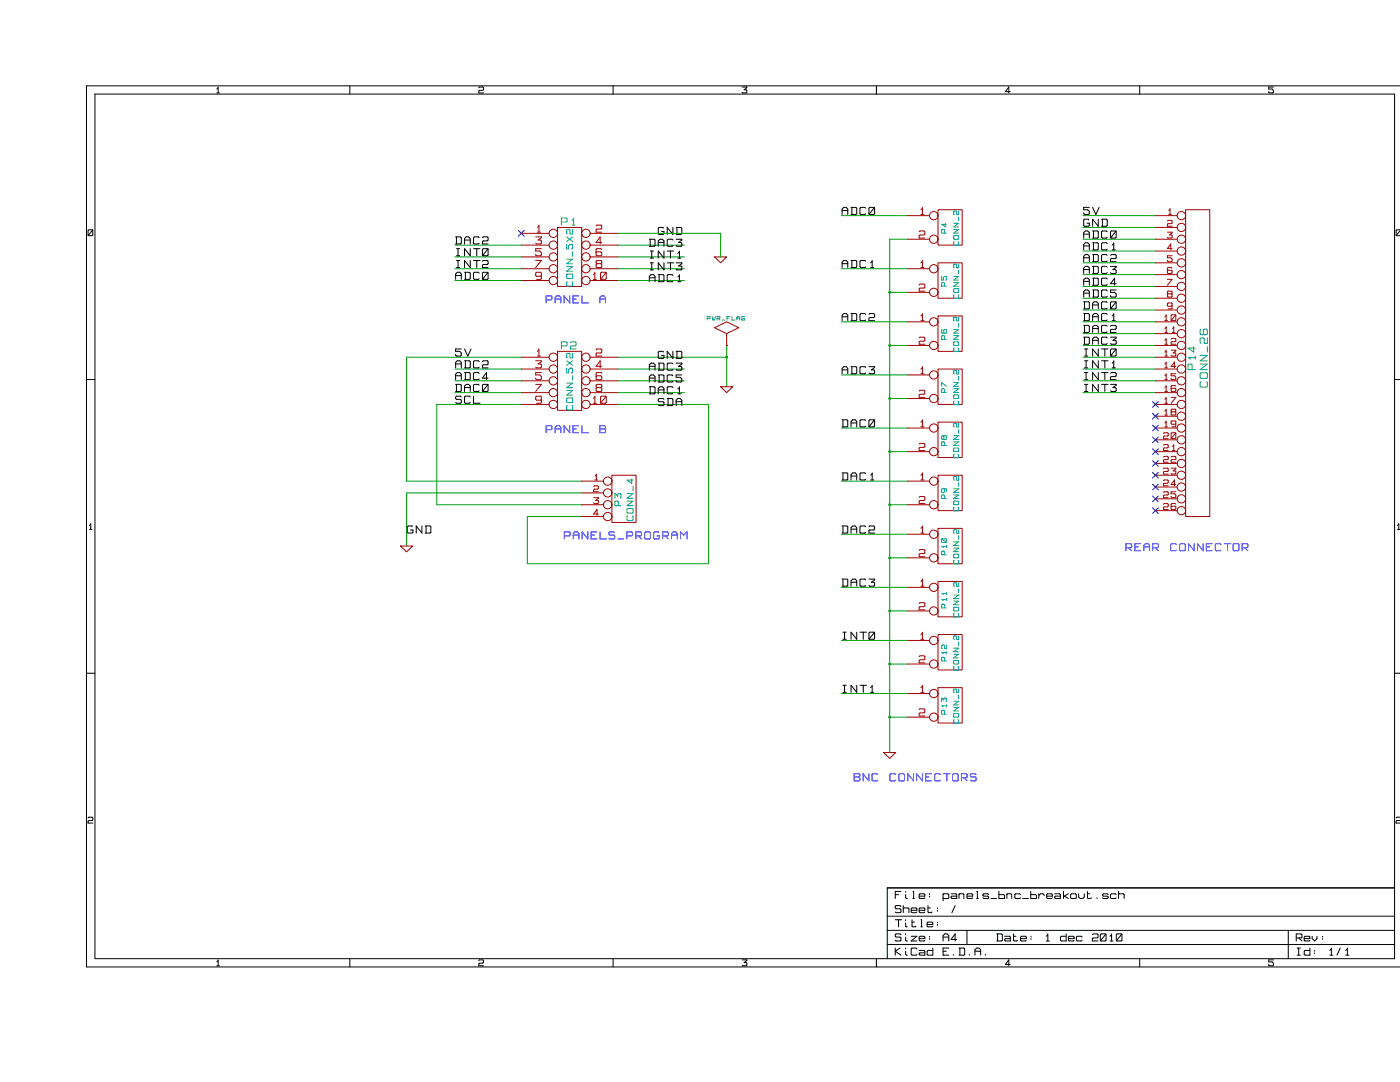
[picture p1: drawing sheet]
<svg xmlns="http://www.w3.org/2000/svg" width="279mm" height="216mm" viewBox="0 0 279 216" stroke-linecap="round" stroke-linejoin="round" font-family="sans-serif">
<g fill="none" stroke="#000" stroke-width=".2">
<path d="M18.9 18.8h259.4v172.5h-259.4zM43.3 18.5h.5M43.5 17.4v1.1M43.5 17.5l-.2 .3M69.8 17.1v1.7M95.6 17.5l.1-.1h.6l.2 .1v.4l-.2 .1h-.6l-.1 .2v.3h.9M122.4 17.1v1.7M148.1 17.4h.9l-.5 .5 .5 .1v.4l-.1 .1-.8-.1M174.9 17.1v1.7M201.6 18.3h-.9l.6-.9v1.1M227.5 17.1v1.7M254.1 17.4h-.9v.4h.7l.2 .2v.4l-.8 .1-.1-.2"/>
<path d="M279.4 17.1h-262.1v175.8h262.1M17.6 46l.1-.1h.7l.1 .1v.9l-.1 .1-.8-.1zM18.5 45.9l-.9 1.1M132.3 45.5v-.1h-.8l-.1 .1v1.2l.1 .1h.8l.2-.1v-.5h-.5M134.3 45.4v1.4l-1.1-1.4v1.4M134.9 45.4h1l.2 .1v1.2l-.2 .1h-1M135.1 45.4v1.4M279.4 45.9h-.6l-.2 .1v.9l.2 .1h.6M279.4 46l-.8 1M17.3 75.7h1.6M278.3 75.7h1.1M17.8 105.6h.6"/>
<path d="M18.1 104.5v1.1M18.1 104.6l-.3 .3M278.9 105.6h.5M279.2 104.5v1.1M279.2 104.6l-.3 .3M17.3 134.3h1.6M278.3 134.3h1.1M17.6 163.2l.1-.1h.7l.1 .1v.4l-.1 .1h-.7l-.1 .2v.3h.9M178.7 178.5h.6M179.8 177.9h-1.1v1.4M180.7 177.9v.1M180.7 178.5v.6l.4 .2"/>
<path d="M182.2 177.9h.1v1.4M182.2 179.3h.3M183.4 178.8h1.2v-.3l-.2-.2h-.8l-.2 .2v.6l.2 .2h.8l.2-.2M185.5 178.3v.2M185.5 178.8v.2M188.2 178.3v1.5M188.2 178.5l.2-.2h.8l.1 .2v.6l-.1 .2h-.8l-.2-.2M189.8 178.3h1l.1 .2v.8h-.9l-.2-.2 .2-.3h.9M191.4 178.5l.2-.2h.6l.2 .2v.8M191.4 178.3v1M193 178.8h1.1v-.3l-.2-.2h-.7l-.2 .2v.6l.2 .2h.7l.2-.2M194.9 177.9h.2v1.4"/>
<path d="M194.9 179.3h.3M197.3 178.5l-.2-.2h-.8l-.1 .2 .1 .3h.8l.2 .3-.2 .2h-.8l-.1-.2M197.8 179.3h1.1M199.3 177.9v1.4h1.2v-.6l-.2-.2h-1M200.9 178.5l.2-.2h.7l.1 .2v.8M200.9 178.3v1M203.7 178.5l-.2-.2h-.8l-.2 .2v.6l.2 .2h.8l.2-.2M204.1 179.3h1.2M205.7 177.9v1.4h1.1v-.6l-.1-.2h-1M207.3 178.7l.3-.4h.5l.3 .4M207.3 178.3v1M208.9 178.8h1.1v-.3l-.1-.2h-.8l-.2 .2v.6l.2 .2h.8l.1-.2"/>
<path d="M210.5 178.3h.9l.2 .2v.8h-.9l-.2-.2 .2-.3h.9M212.2 178.8h.2M212.2 177.9v1.4M212.4 178.8l.8 .5M213.2 178.3l-.8 .5M213.7 178.5l.1-.2h.8l.2 .2v.6l-.2 .2h-.8l-.1-.2zM215.3 178.3v.7l.3 .3h.5l.3-.3v-.7M217 177.9v1.2l.2 .2h.5l.1-.2M217 178.3h.5M218.9 179.1v.2M221.2 178.5l-.2-.2h-.8l-.2 .2 .2 .3h.8l.2 .3-.2 .2h-.8l-.2-.2M222.8 178.5l-.2-.2h-.8l-.2 .2v.6l.2 .2h.8l.2-.2"/>
<path d="M223.2 178.5l.2-.2h.8l.1 .2v.8M223.2 177.9v1.4M278.3 177.2h-101.2v14.1M279.4 163.7h-.6l-.2 .2v.3h.8M279.4 163.1h-.6l-.2 .1M43.3 192.7h.5M43.5 191.5v1.2M43.5 191.7l-.2 .2M69.8 191.3v1.6M95.6 191.7l.1-.2h.6l.2 .2v.4l-.2 .1h-.6l-.1 .1v.4h.9M122.4 191.3v1.6M148.1 191.5h.9l-.5 .6 .5 .1v.4l-.1 .1-.8-.1"/>
<path d="M174.9 191.3v1.6M177.1 182.8h101.2M177.1 188.5h101.2M177.1 185.6h101.2M178.7 189.2v1.4M178.7 183.5h1.3M179.3 183.5v1.4M179.6 189.2l-.9 .6 1.1 .8M179.8 186.5l-.2-.1h-.8l-.1 .1v.3l.1 .2h.8l.2 .2v.4l-.2 .2h-.8l-.1-.2M179.8 180.9l-.2-.2h-.8l-.1 .2v.3l.1 .1h.8l.2 .2v.5l-.2 .1h-.8l-.1-.1M180.3 180.7v1.4M180.3 181.3l.1-.1h.8l.2 .1v.8"/>
<path d="M180.7 187v.6l.4 .2M180.7 183.5v.2M180.7 184.2v.6l.4 .1M180.7 186.4v.1M180.7 189.2v.1M180.7 189.8v.6l.4 .2M181.8 186.8h1.2l-1.2 1h1.2M181.8 181.6h1.2v-.3l-.2-.1h-.8l-.2 .1v.7l.2 .1h.8l.2-.1M182 183.5v1.3l.2 .1h.5l.1-.1M182 184h.5M183 189.3l-.2-.1h-.8l-.2 .1v1.1l.2 .2h.8l.2-.2M183.4 187.3h1.2v-.3l-.2-.2h-.8l-.2 .2v.6l.2 .2h.8l.2-.2"/>
<path d="M183.4 189.6h1l.2 .2v.8h-1l-.2-.2 .2-.3h1M183.4 181.6h1.2v-.3l-.2-.1h-.8l-.2 .1v.7l.2 .1h.8l.2-.1M183.8 183.5h.1v1.4M183.8 184.9h.3M185 184.5h1.2v-.3l-.2-.2h-.8l-.2 .2v.6l.2 .1h.8l.2-.1M185.2 180.7v1.3l.2 .1h.5l.1-.1M185.2 181.2h.5M185.5 186.8v.2M185.5 187.3v.2M186.2 189.2v1.4h-1l-.2-.2v-.6l.2-.2h1M187.1 181.2v.1M187.1 181.6v.2"/>
<path d="M187.1 184v.2M187.1 184.5v.1M188.2 187.8v-1.1l.3-.3h.5l.3 .3v1.1M188.2 189.8h.7M188.2 187h1.1M189.3 189.2h-1.1v1.4h1.1M190.3 190.4v.2M190.6 180.7l-.6 1.4M190.9 187.5h-1.1l.8-1.1v1.4M191.4 189.2h1l.1 .1v1.1l-.1 .2h-1M191.6 189.2v1.4M193 185.6v2.9"/>
<path d="M193.5 190.4v.2M194.6 190.6v-1.1l.3-.3h.5l.3 .3v1.1M194.6 189.8h1.1M196.6 190.4v.2M198.9 186.4h1l.1 .1v1.1l-.1 .2h-1M199.1 186.4v1.4M200.5 186.8h1l.1 .2v.8h-.9l-.2-.2 .2-.3h.9M201.6 192.4h-.9l.6-.9v1.2M202.3 186.4v1.2l.1 .2h.5l.2-.2M202.3 186.8h.4M203.7 187.3h1.1v-.3l-.1-.2h-.8l-.2 .2v.6l.2 .2h.8l.1-.2M205.8 186.8v.2"/>
<path d="M205.8 187.3v.2M208.8 187.8h.6M209.1 186.4v1.4M209.1 186.5l-.3 .3M212.8 186.4v1.4h-1l-.2-.2v-.6l.2-.2h1M213.2 187.3h1.2v-.3l-.2-.2h-.8l-.2 .2v.6l.2 .2h.8l.2-.2M216 187l-.2-.2h-.8l-.2 .2v.6l.2 .2h.8l.2-.2M218 186.5l.2-.1h.8l.1 .1v.5l-.1 .2h-.8l-.2 .1v.5h1.1M219.6 186.5l.2-.1h.8l.1 .1v1.1l-.1 .2h-.8l-.2-.2zM220.7 186.4l-1.1 1.4M221.5 187.8h.7M221.8 186.4v1.4"/>
<path d="M221.8 186.5l-.3 .3M222.8 186.5l.1-.1h.8l.2 .1v1.1l-.2 .2h-.8l-.1-.2zM223.9 186.4l-1.1 1.4M227.5 191.3v1.6M254.1 191.5h-.9v.4h.7l.2 .3v.4l-.8 .1-.1-.3M257.1 185.6v5.7M258.7 187.2h1l.1-.2v-.5l-.1-.1h-1v1.4M258.9 190.6h.6M258.9 189.2h.6M259.2 187.2l.6 .6M259.2 189.2v1.4M260.3 187.3h1.1v-.3l-.2-.2h-.7l-.2 .2v.6l.2 .2h.7l.2-.2"/>
<path d="M261.4 189.2v1.4h-.9l-.2-.2v-.6l.2-.2h.9M261.9 186.8v.5l.5 .5 .4-.5v-.5M262.4 189.6v.2M262.4 190.1v.2M263.9 186.8v.2M263.9 187.3v.2M265.4 190.6h.6M265.7 189.2v1.4M265.7 189.3l-.3 .3M267.5 189.2l-.7 1.4M268.6 190.6h.6M268.9 189.2v1.4"/>
<path d="M268.9 189.3l-.3 .3"/>
</g>
<path d="M142.6 51.3h2.4l-1.2 1.1z" fill="none" stroke="#a00000" stroke-width=".2"/>
<path d="M123.3 46.6h20.5v4.7" fill="none" stroke="#00a000" stroke-width=".2"/>
<circle cx="145" cy="71.3" r=".19" fill="#00a000"/>
<g fill="none" stroke="#00a000" stroke-width=".2">
<path d="M90.8 53.6h13.2M90.8 48.9h13.2M123.3 53.6h13.3M123.3 48.9h13.3M167.9 53.6h13.3M216.1 57.2h14.5M216.1 52.4h14.5M216.1 47.7h14.5M90.8 76h13.2M104 71.3h-22.9v24.7h35M123.3 76h13.3M145 68.9v8.3"/>
<path d="M167.9 74.8h13.3M216.1 71.3h14.5M216.1 76h14.5M216.1 66.6h14.5M216.1 61.9h14.5M104 80.7h-16.8v20h28.9M167.9 96h13.3M105.2 103.1h10.9M167.9 117.2h13.3M167.9 138.4h13.3"/>
<circle cx="145" cy="71.3" r=".19"/>
</g>
<circle cx="177.6" cy="143.1" r=".19" fill="#00a000"/>
<g fill="none" stroke="#00a000" stroke-width=".2">
<path d="M177.6 47.7v102.5"/>
<circle cx="177.6" cy="143.1" r=".19"/>
</g>
<circle cx="177.6" cy="121.9" r=".19" fill="#00a000"/>
<g fill="none" stroke="#00a000" stroke-width=".2">
<path d="M177.6 132.5h3.6"/>
<circle cx="177.6" cy="121.9" r=".19"/>
</g>
<circle cx="177.6" cy="100.7" r=".19" fill="#00a000"/>
<g fill="none" stroke="#00a000" stroke-width=".2">
<path d="M177.6 111.3h3.6"/>
<circle cx="177.6" cy="100.7" r=".19"/>
</g>
<circle cx="177.6" cy="79.5" r=".19" fill="#00a000"/>
<g fill="none" stroke="#00a000" stroke-width=".2">
<path d="M177.6 90.1h3.6"/>
<circle cx="177.6" cy="79.5" r=".19"/>
</g>
<circle cx="177.6" cy="58.3" r=".19" fill="#00a000"/>
<g fill="none" stroke="#00a000" stroke-width=".2">
<path d="M177.6 47.7h3.6M177.6 58.3h3.6M177.6 68.9h3.6M177.6 79.5h3.6"/>
<circle cx="177.6" cy="58.3" r=".19"/>
</g>
<circle cx="177.6" cy="68.9" r=".19" fill="#00a000"/>
<g fill="none" stroke="#00a000" stroke-width=".2">
<path d="M177.6 100.7h3.6"/>
<circle cx="177.6" cy="68.9" r=".19"/>
</g>
<circle cx="177.6" cy="90.1" r=".19" fill="#00a000"/>
<g fill="none" stroke="#00a000" stroke-width=".2">
<path d="M177.6 121.9h3.6"/>
<circle cx="177.6" cy="90.1" r=".19"/>
</g>
<circle cx="177.6" cy="111.3" r=".19" fill="#00a000"/>
<g fill="none" stroke="#00a000" stroke-width=".2">
<path d="M177.6 143.1h3.6"/>
<circle cx="177.6" cy="111.3" r=".19"/>
</g>
<circle cx="177.6" cy="132.5" r=".19" fill="#00a000"/>
<g fill="none" stroke="#00a000" stroke-width=".2">
<path d="M90.8 51.3h13.2M90.8 56h13.2M123.3 51.3h13.3M123.3 56h13.3M167.9 43h13.3M216.1 43h14.5M216.1 45.4h14.5M216.1 50.1h14.5M216.1 54.8h14.5M216.1 59.5h14.5M90.8 78.3h13.2M90.8 73.6h13.2"/>
<path d="M123.3 78.3h13.3M123.3 73.6h13.3M123.3 71.3h21.7M167.9 64.2h13.3M216.1 78.3h14.5M216.1 73.6h14.5M216.1 64.2h14.5M216.1 68.9h14.5M116.1 98.4h-35v10.6M123.3 80.7h18.1v31.8h-36.2v-9.4M167.9 85.4h13.3M167.9 106.6h13.3"/>
<path d="M167.9 127.8h13.3"/>
<circle cx="177.6" cy="132.5" r=".19"/>
</g>
<g fill="none" stroke="#0000c0" stroke-width=".2">
<path d="M103.5 46l1.1 1.1M104.6 46l-1.1 1.1M230 99l1.2 1.1M230 96.6l1.2 1.1M230 94.3l1.2 1.1M230 91.9l1.2 1.1M230 89.6l1.2 1.1M230 87.2l1.2 1.1M230 84.8l1.2 1.2M230 82.5l1.2 1.1M230 80.1l1.2 1.2M231.2 99l-1.2 1.1"/>
<path d="M231.2 96.6l-1.2 1.1M231.2 94.3l-1.2 1.1M231.2 91.9l-1.2 1.1M231.2 89.6l-1.2 1.1M231.2 87.2l-1.2 1.1M231.2 84.8l-1.2 1.2M231.2 82.5l-1.2 1.1M231.2 80.1l-1.2 1.2M230 101.3l1.2 1.2M231.2 101.3l-1.2 1.2"/>
</g>
<g fill="none" stroke="#a00000" stroke-width=".2">
<path d="M104 53.6h5.6M104 56h5.6M104 51.3h5.6M104 48.9h5.6M104 46.6h5.6M106.9 47.3h1.1v.1l-.6 .5h.5l.1 .2v.4l-.1 .2h-.8l-.2-.2M106.9 52h1.1l-1.1 1.4M107.2 46.3h.7M107.6 44.9v1.4M107.6 45.1l-.4 .3M108 55l-.1 .1h-.8l-.2-.1v-.5l.2-.2h.8l.1 .2v1.1l-.1 .1h-.8M108 49.6h-1.1v.5h.8l.3 .3v.5l-.1 .1h-.8l-.2-.3"/>
<path d="M111.3 45.4h4.8v11.8h-4.8zM117.8 53.6h5.5M117.8 56h5.5M117.8 51.3h5.5M117.8 48.9h5.5M117.8 46.6h5.5M118.4 55.7h.6M118.7 54.3v1.4M118.7 54.5l-.3 .3M119 45.1l.1-.2h.8l.2 .2v.4l-.2 .2h-.8l-.1 .2v.4h1.1M119.1 52.6l-.1 .2v.4l.1 .2h.8l.2-.2v-.4l-.2-.2M119.1 52.6l-.1-.2v-.3l.1-.1h.8l.2 .1v.3l-.2 .2"/>
<path d="M119.1 52.6h.8M119.9 54.5l.1-.2h.8l.2 .2v1.1l-.2 .1h-.8l-.1-.1zM120.1 49.8l-.2-.2h-.8l-.1 .2v1.1l.1 .1h.8l.2-.1v-.5l-.2-.1h-.8l-.1 .1M120.1 48.4h-1.1l.8-1.1v1.4M121 54.3l-1.1 1.4M181.2 47.7h4.3M181.2 43h4.3M181.2 58.3h4.3M181.2 53.6h4.3M183.4 56.8l.2-.1h.8l.2 .1v.5l-.2 .2h-.8l-.2 .1v.5h1.2M183.4 46.3l.2-.2h.8l.2 .2v.4l-.2 .2h-.8l-.2 .1v.5h1.2M183.8 53.4h.6"/>
<path d="M183.8 42.8h.6M184.1 41.4v1.4M184.1 52v1.4M184.1 52.1l-.3 .3M184.1 41.5l-.3 .4M187.2 52.4h4.8v7.1h-4.8zM187.2 41.9h4.8v7h-4.8zM230.6 59.5h4.3M230.6 57.2h4.3M230.6 54.8h4.3M230.6 52.4h4.3M230.6 50.1h4.3"/>
<path d="M230.6 47.7h4.3M230.6 45.4h4.3M230.6 43h4.3M233 44.1l.1-.1h.7l.1 .1v.4l-.1 .1h-.7l-.1 .2v.3h.9M233 46.3h.9l-.5 .6 .5 .1v.4l-.1 .1-.8-.1M233 55.7h.9l-.9 1.2M233.1 58.6l-.1-.1 .1-.4h.7l.1 .1-.1 .4M233.1 58.6l-.1 .2v.4l.1 .1 .8-.1v-.4l-.1-.2M233.1 58.6h.7M233.2 42.8h.6M233.5 41.6v1.2M233.5 41.8l-.3 .2"/>
<path d="M233.9 51h-.9v.4h.6l.3 .3v.4l-.8 .1-.1-.2M233.9 53.5l-.1-.1h-.7l-.1 .1v.9l.8 .2 .1-.2v-.4l-.1-.1-.8 .1M233.9 49.6h-.9l.6-.9v1.2M236.6 41.9h4.8v61.2h-4.8zM104 78.3h5.6M104 76h5.6M104 73.6h5.6M104 71.3h5.6M106.9 72h1.1v.2l-.6 .4h.5l.1 .2v.5l-.1 .1h-.8l-.2-.1M106.9 76.7h1.1l-1.1 1.4M107.2 71h.7M107.6 69.6v1.4"/>
<path d="M107.6 69.8l-.4 .3M108 79.7l-.1 .2h-.8l-.2-.2v-.5l.2-.1h.8l.1 .1v1.1l-.1 .2h-.8M108 74.3h-1.1v.5h.8l.3 .3v.5l-.1 .2h-.8l-.2-.3M111.3 70.1h4.8v11.8h-4.8zM117.8 78.3h5.5M117.8 76h5.5M117.8 73.6h5.5M117.8 71.3h5.5M118.7 79.1v1.4M118.7 79.2l-.3 .3M119 69.8l.1-.2h.8l.2 .2v.5l-.2 .1h-.8l-.1 .2v.4h1.1M119.1 77.3l-.1 .2v.5l.1 .1h.8l.2-.1v-.5l-.2-.2"/>
<path d="M119.1 77.3l-.1-.1v-.3l.1-.2h.8l.2 .2v.3l-.2 .1M119.1 77.3h.8M119.9 79.2l.1-.1h.8l.2 .1v1.1l-.2 .2h-.8l-.1-.2zM120.1 74.5l-.2-.2h-.8l-.1 .2v1.1l.1 .2h.8l.2-.2v-.5l-.2-.1h-.8l-.1 .1M120.1 73.1h-1.1l.8-1.1v1.4M121 79.1l-1.1 1.4M142.6 65.4l2.4-1.2 2.4 1.2-2.4 1.2zM143.8 77.2h2.4l-1.2 1.1zM145 66.6v2.3M145 68.9h.1M181.2 68.9h4.3M181.2 64.2h4.3"/>
<path d="M181.2 79.5h4.3M181.2 74.8h4.3M183.4 78l.2-.1h.8l.2 .1v.5l-.2 .2h-.8l-.2 .1v.5h1.2M183.4 67.4l.2-.1h.8l.2 .1v.5l-.2 .2h-.8l-.2 .1v.5h1.2M183.8 74.6h.6M183.8 64h.6M184.1 62.6v1.4M184.1 73.2v1.4M184.1 73.3l-.3 .3M184.1 62.7l-.3 .3M187.2 73.6h4.8v7.1h-4.8zM187.2 63h4.8v7.1h-4.8z"/>
<path d="M230.6 78.3h4.3M230.6 76h4.3M230.6 73.6h4.3M230.6 71.3h4.3M230.6 68.9h4.3M230.6 66.6h4.3M230.6 64.2h4.3M230.6 61.9h4.3M232.5 78.1h.5M232.5 75.8h.5M232.5 73.4h.5M232.5 71h.5"/>
<path d="M232.5 68.7h.5M232.5 66.3h.5M232.5 64h.5M232.7 62.8v1.2M232.7 65.2v1.1M232.7 67.5v1.2M232.7 69.9v1.1M232.7 72.2v1.2M232.7 74.6v1.2M232.7 76.9v1.2M232.7 79.3v1.2M232.7 79.4l-.2 .3"/>
<path d="M232.7 77.1l-.2 .2M232.7 74.7l-.2 .3M232.7 72.4l-.2 .2M232.7 70l-.2 .3M232.7 67.7l-.2 .2M232.7 65.3l-.2 .3M232.7 62.9l-.2 .3M233.7 62.9l.2-.1h.6l.2 .1v1l-.2 .1-.8-.1zM233.7 67.7l.2-.2h.6l.2 .2v.4l-.2 .1h-.6l-.2 .1v.4h1M233.7 69.9h1l-.6 .5 .6 .1v.4l-.2 .1-.8-.1M233.7 79.3h1l-1 1.2M233.9 61l-.8 .1-.1-.1v-.4l.1-.1h.7l.1 .1v.9l-.8 .1"/>
<path d="M234 66.3h.5M234.3 65.2v1.1M234.3 65.3l-.3 .3M234.7 74.6h-1v.4h.7l.3 .2v.4l-.8 .2-.2-.3M234.7 77.1l-.2-.2h-.6l-.2 .2v.9l.8 .1 .2-.1v-.4l-.2-.1-.8 .1M234.7 73.1h-1l.7-.9v1.2M234.7 62.8l-1 1.2M104 80.7h5.6M116.1 98.4h4.3M116.1 96h4.3M117.8 80.7h5.5M118.4 80.5h.6"/>
<path d="M118.5 99.3h.9l-.5 .5 .5 .2v.4l-.1 .1-.8-.1M118.5 97.1l.1-.2h.7l.1 .2v.4l-.1 .1h-.7l-.1 .1v.4h.9M118.7 95.8h.6M119 94.6v1.2M119 94.7l-.3 .3M122.1 94.8h4.8v9.4h-4.8zM181.2 90.1h4.3M181.2 85.4h4.3M181.2 96h4.3M183.4 99.2l.2-.1h.8l.2 .1v.5l-.2 .2h-.8l-.2 .1v.5h1.2M183.4 88.6l.2-.1h.8l.2 .1v.5l-.2 .2h-.8l-.2 .1v.5h1.2M183.8 95.8h.6"/>
<path d="M183.8 85.2h.6M184.1 83.8v1.4M184.1 94.4v1.4M184.1 94.5l-.3 .3M184.1 83.9l-.3 .3M187.2 94.8h4.8v7.1h-4.8zM187.2 84.2h4.8v7.1h-4.8zM230.6 99.5h4.3M230.6 97.2h4.3M230.6 94.8h4.3M230.6 92.5h4.3M230.6 90.1h4.3"/>
<path d="M230.6 87.8h4.3M230.6 85.4h4.3M230.6 83.1h4.3M230.6 80.7h4.3M232.2 86.5l.1-.1h.7l.1 .1v.4l-.1 .1h-.7l-.1 .2v.3h.9M232.2 88.8l.1-.1h.7l.1 .1v.4l-.1 .2h-.7l-.1 .1v.4h.9M232.2 91.2l.1-.1h.7l.1 .1v.4l-.8 .1-.1 .2v.3h.9M232.2 93.6l.1-.2h.7l.1 .2v.4l-.1 .1h-.7l-.1 .1v.4h.9M232.2 95.9l.1-.1h.7l.1 .1v.4l-.1 .1h-.7l-.1 .2v.3h.9M232.2 98.3l.1-.2h.7l.1 .2v.4l-.1 .1h-.7l-.1 .1v.4h.9M232.5 85.2h.5M232.5 82.8h.5"/>
<path d="M232.5 80.5h.5M232.7 81.6v1.2M232.7 84v1.2M232.7 84.1l-.2 .3M232.7 81.8l-.2 .2M233.7 86.5l.2-.1h.6l.2 .1v.9l-.2 .1-.8-.1zM233.7 91.2l.2-.1h.6l.2 .1v.4l-.8 .1-.2 .2v.3h1M233.7 93.4h1l-.6 .6 .6 .1v.4l-.2 .1-.8-.1M233.9 82.2l-.2-.2 .2-.4h.6l.2 .2-.2 .4M233.9 82.2l-.2 .1v.4l.2 .1 .8-.1v-.4l-.2-.1M233.9 82.2h.6M234 89.9h.5"/>
<path d="M234.3 88.7v1.2M234.3 88.8l-.3 .3M234.7 84.5l-.8 .2-.2-.2v-.4l.2-.1h.6l.2 .1v1l-.8 .1M234.7 98.1h-1v.4h.7l.3 .3v.4l-.8 .1-.2-.3M234.7 96.7h-1l.7-.9v1.1M234.7 86.4l-1 1.1M79.9 109h2.4l-1.2 1.1zM116.1 103.1h4.3M116.1 100.7h4.3M119.4 102.6h-.9l.7-.9v1.1M181.2 100.7h4.3M181.2 117.2h4.3"/>
<path d="M181.2 111.3h4.3M181.2 106.6h4.3M183.4 109.8l.2-.1h.8l.2 .1v.5l-.2 .2h-.8l-.2 .1v.5h1.2M183.8 117h.6M183.8 106.4h.6M184.1 105v1.4M184.1 115.5v1.5M184.1 115.7l-.3 .3M184.1 105.1l-.3 .3M187.2 116h4.8v7.1h-4.8zM187.2 105.4h4.8v7.1h-4.8zM230.6 101.9h4.3"/>
<path d="M232.2 100.6l.1-.1h.7l.1 .1v.4l-.8 .1-.1 .2v.4h.9M234.7 100.6l-.2-.1h-.6l-.2 .1v.9l.8 .2 .2-.2v-.4l-.2-.1-.8 .1M181.2 138.4h4.3M181.2 132.5h4.3M181.2 127.8h4.3M181.2 121.9h4.3M183.4 120.4l.2-.1h.8l.2 .1v.5l-.2 .2h-.8l-.2 .1v.5h1.2M183.4 131l.2-.1h.8l.2 .1v.5l-.2 .2h-.8l-.2 .1v.5h1.2M183.8 138.2h.6M183.8 127.6h.6M184.1 126.1v1.5M184.1 136.7v1.5"/>
<path d="M184.1 136.9l-.3 .3M184.1 126.3l-.3 .3M187.2 137.2h4.8v7.1h-4.8zM187.2 126.6h4.8v7.1h-4.8zM176.4 150.2h2.4l-1.2 1.1zM181.2 143.1h4.3M183.4 141.6l.2-.2h.8l.2 .2v.5l-.2 .1h-.8l-.2 .2v.5h1.2"/>
<circle cx="110.4" cy="46.6" r=".84"/>
<circle cx="110.4" cy="53.6" r=".84"/>
<circle cx="110.4" cy="48.9" r=".84"/>
<circle cx="110.4" cy="56" r=".84"/>
<circle cx="110.4" cy="51.3" r=".84"/>
<circle cx="116.9" cy="46.6" r=".84"/>
<circle cx="116.9" cy="53.6" r=".84"/>
<circle cx="116.9" cy="48.9" r=".84"/>
<circle cx="116.9" cy="56" r=".84"/>
<circle cx="116.9" cy="51.3" r=".84"/>
<circle cx="186.4" cy="43" r=".84"/>
<circle cx="186.4" cy="53.6" r=".84"/>
<circle cx="186.4" cy="58.3" r=".84"/>
<circle cx="186.4" cy="47.7" r=".84"/>
<circle cx="235.8" cy="43" r=".84"/>
<circle cx="235.8" cy="47.7" r=".84"/>
<circle cx="235.8" cy="52.5" r=".84"/>
<circle cx="235.8" cy="59.5" r=".84"/>
<circle cx="235.8" cy="50.1" r=".84"/>
<circle cx="235.8" cy="57.2" r=".84"/>
<circle cx="235.8" cy="54.8" r=".84"/>
<circle cx="235.8" cy="45.4" r=".84"/>
<circle cx="110.4" cy="78.4" r=".84"/>
<circle cx="110.4" cy="71.3" r=".84"/>
<circle cx="110.4" cy="76" r=".84"/>
<circle cx="110.4" cy="73.6" r=".84"/>
<circle cx="116.9" cy="78.4" r=".84"/>
<circle cx="116.9" cy="71.3" r=".84"/>
<circle cx="116.9" cy="76" r=".84"/>
<circle cx="116.9" cy="73.6" r=".84"/>
<circle cx="186.4" cy="68.9" r=".84"/>
<circle cx="186.4" cy="64.2" r=".84"/>
<circle cx="186.4" cy="79.5" r=".84"/>
<circle cx="186.4" cy="74.8" r=".84"/>
<circle cx="235.8" cy="68.9" r=".84"/>
<circle cx="235.8" cy="78.4" r=".84"/>
<circle cx="235.8" cy="64.2" r=".84"/>
<circle cx="235.8" cy="71.3" r=".84"/>
<circle cx="235.8" cy="76" r=".84"/>
<circle cx="235.8" cy="66.6" r=".84"/>
<circle cx="235.8" cy="73.6" r=".84"/>
<circle cx="235.8" cy="61.9" r=".84"/>
<circle cx="110.4" cy="80.7" r=".84"/>
<circle cx="116.9" cy="80.7" r=".84"/>
<circle cx="121.3" cy="98.4" r=".84"/>
<circle cx="121.3" cy="96" r=".84"/>
<circle cx="186.4" cy="85.4" r=".84"/>
<circle cx="186.4" cy="96" r=".84"/>
<circle cx="186.4" cy="90.1" r=".84"/>
<circle cx="235.8" cy="87.8" r=".84"/>
<circle cx="235.8" cy="94.8" r=".84"/>
<circle cx="235.8" cy="83.1" r=".84"/>
<circle cx="235.8" cy="99.5" r=".84"/>
<circle cx="235.8" cy="85.4" r=".84"/>
<circle cx="235.8" cy="97.2" r=".84"/>
<circle cx="235.8" cy="92.5" r=".84"/>
<circle cx="235.8" cy="90.1" r=".84"/>
<circle cx="235.8" cy="80.7" r=".84"/>
<circle cx="121.3" cy="100.7" r=".84"/>
<circle cx="121.3" cy="103.1" r=".84"/>
<circle cx="186.4" cy="117.2" r=".84"/>
<circle cx="186.4" cy="100.7" r=".84"/>
<circle cx="186.4" cy="111.3" r=".84"/>
<circle cx="186.4" cy="106.6" r=".84"/>
<circle cx="235.8" cy="101.9" r=".84"/>
<circle cx="186.4" cy="132.5" r=".84"/>
<circle cx="186.4" cy="138.4" r=".84"/>
<circle cx="186.4" cy="127.8" r=".84"/>
<circle cx="186.4" cy="121.9" r=".84"/>
<circle cx="186.4" cy="143.1" r=".84"/>
</g>
<g fill="none" stroke="#00a0a0" stroke-width=".2">
<path d="M112 44.3h1l.2-.2v-.4l-.2-.2h-1v1.4M113.1 48.7v1h.4v-.7l.3-.3h.4l.1 .8-.3 .2M113.1 54.8l.1-.1h1l.1 .8-.1 .1h-1l-.1-.1zM113.1 53.2h1.2l-1.2 .9h1.2M113.1 51.7h1.2l-1.2 .9h1.2M113.1 47.3l1.2 .9M113.2 56.2l-.1 .1v.6l.1 .2h1l.1-.2-.1-.7M114.2 44.9h.6M114.3 45.8v.9l-.5-.1-.2-.8h-.4l-.1 .1v.7l.1 .1M114.3 50.2v1M114.3 47.3l-1.2 .9M114.5 43.5v1.4"/>
<path d="M114.5 43.7l-.3 .3M187.9 55.2v.7h.4v-.5l.2-.2h.3l.1 .6-.2 .1M188.5 46.5v-.6l-.5-.1-.1 .1v.6h1M188.5 57.1v-.6l-.5-.1-.1 .1v.6h1M188.7 44.6v.7l-.8-.5h1M190.3 47.1l.9-.1 .1 .6-.8 .1-.2-.1zM190.3 57.7l.9-.1 .1 .6-.8 .1-.2-.1zM190.3 56.4h1l-1 .7h1M190.3 55.2h1l-1 .7h1M190.3 45.8h1l-1 .7h1M190.3 44.6h1l-1 .7h1M190.5 48.2l-.2 .1v.6l.2 .1 .8-.1-.1-.7"/>
<path d="M190.5 58.8l-.2 .1v.6l.2 .1 .8-.1-.1-.7M191.3 42.1v.7l-.4-.1v-.5l-.1-.1-.5 .1v.5l.2 .1M191.3 43.3v.8M191.3 52.7v.7l-.4-.1v-.5l-.1-.1-.5 .1v.5l.2 .1M191.3 53.9v.8M112 69h1l.2-.1v-.5l-.2-.2h-1v1.4M113.1 73.5v.9h.4v-.7l.3-.2h.4l.1 .7-.3 .2M113.1 79.5l.1-.1h1l.1 .8-.1 .1h-1l-.1-.1zM113.1 77.9h1.2l-1.2 .9h1.2M113.1 76.4h1.2l-1.2 1h1.2M113.1 72l1.2 .9M113.8 68.4l.2-.2h.8l.2 .2v.5l-.2 .1h-.8l-.2 .2v.4h1.2"/>
<path d="M114.3 70.5v.9l-.5-.1-.2-.8h-.4l-.1 .1v.7l.1 .1M114.3 75v.9M114.3 72l-1.2 .9M141.1 63.6h.5l.1-.3-.6-.1v.7M142.1 63.2l.2 .7 .1-.3 .2 .3 .2-.7M143.1 63.6h.5l.1-.3-.6-.1v.7M143.4 63.6l.3 .3M144.1 63.9h.6M145.1 63.5h.3M145.6 63.2h-.5v.7M146.1 63.2v.7h.6M147.1 63.9v-.6l.1-.1 .4 .1v.6"/>
<path d="M147.1 63.5h.5M148.5 63.3h-.4v.6l.5-.1v-.2h-.2M187.9 77.1v-.8l1 .8M188 65.7l-.1 .1v.6l.1 .1h.8l.1-.7h-.5v.6l.1 .1M188.5 67.7v-.6l-.5-.1-.1 .1v.6h1M188.5 78.3v-.6l-.5-.1-.1 .1v.6h1M190.3 68.3l.9-.1 .1 .6-.8 .1-.2-.1zM190.3 78.9l.9-.1 .1 .6-.8 .1-.2-.1zM190.3 77.6h1l-1 .7h1M190.3 76.3h1l-1 .8h1M190.3 67h1l-1 .7h1M190.3 65.7h1l-1 .8h1"/>
<path d="M190.5 69.4l-.2 .1v.6l.2 .1h.7v-.8M191.3 63.3v.7l-.4-.1v-.5l-.1-.1-.5 .1v.5l.2 .1M191.3 64.5v.8M191.3 73.9v.7l-.4-.1v-.5l-.1-.1-.5 .1v.5l.2 .1M191.3 75.1v.8M237.1 71.4h1.4M237.3 71.4l.3 .3M237.9 73.8v-1l-.2-.2h-.4l-.2 .2v1h1.4M238.2 69.2v1.1l-1.1-.8h1.4M238.5 71.1v.6M239.5 72.6h1.5l-1.5 1.2h1.5M239.5 74.6l.2-.2h1.1l.2 .2v.7l-.2 .2h-1.1l-.2-.2z"/>
<path d="M239.5 70.9h1.5l-1.5 1.1h1.5M239.7 76.1l-.2 .2v.8l.2 .1h1.1l.2-.1v-.8l-.2-.2M239.7 65.7l-.2 .1v.8l.2 .2h1.1l.2-.2v-.8l-.2-.1h-.5l-.1 .1v.8l.1 .2M241 67.4v1.1h-.5l-.2-.1v-.8l-.1-.2h-.5l-.2 .2v.8l.2 .1M241 69.2v1.1M113.2 80.9l-.1 .1v.7l.1 .1h1l.1-.1-.1-.8M122.7 99.4v-.9l.6 .5 .1-.5h.4l.1 .1-.1 .8M125.1 100h1.2l-1.2 .9h1.2M125.1 98.5h1.2l-1.2 .9h1.2M126.1 95.5v1l-1-.7h1.2M126.3 97v.9M188.4 87h-.5v.6h.5"/>
<path d="M188.4 97.5l.1 .1v.6h-.6v-.6l.1-.1h.8l.1 .7M188.4 87h.5v.6h-.5M188.4 87v.6M188.5 88.9v-.6l-.5-.1-.1 .1v.6h1M188.5 99.5v-.6l-.5-.1-.1 .1v.6h1M190.3 89.5l.9-.1 .1 .6-.8 .1-.2-.1zM190.3 98.8h1l-1 .7h1M190.3 97.5h1l-1 .8h1M190.3 88.2h1l-1 .7h1M190.3 86.9h1l-1 .8h1M190.5 80l-.2 .1v.6h.2h.7v-.7M190.5 90.6l-.2 .1v.5l.2 .1h.7v-.7"/>
<path d="M191.3 95.1v.7l-.4-.1v-.5l-.1-.1-.5 .1v.5l.2 .1M191.3 84.5v.7l-.4-.1v-.5l-.1-.1-.5 .1v.5l.2 .1M191.3 85.7v.7M191.3 96.3v.7M123.4 100.9v-.8l-.1-.1h-.4l-.2 .1v.8h1.2M125.1 101.6l.2-.1h.9l.1 .7-.1 .2h-.9l-.2-.2zM125.3 103l-.2 .1v.6l.2 .2h.9l.1-.2-.1-.7M187.9 107.6l.9-.1 .1 .7h-.9h-.1zM187.9 119.6h1M187.9 118.4h1M187.9 109h1M187.9 107.5l1 .7"/>
<path d="M188 119.6l.3 .3M188 118.4l.3 .2M188 109l.3 .3M188.5 110.7v-.6l-.5-.1-.1 .1v.6h1M188.9 108.8v.5M188.9 118.2v.4M188.9 119.4v.5M190.3 100.1l.9-.1 .1 .6-.8 .1-.2-.1zM190.3 110.7l.9-.1 .1 .6-.8 .1-.2-.1zM190.3 120h1l-1 .7h1M190.3 118.7h1l-1 .8h1M190.3 109.4h1l-1 .7h1"/>
<path d="M190.3 108.1h1l-1 .8h1M190.5 101.2l-.2 .1v.5l.2 .1h.7v-.7M190.5 111.8l-.2 .1v.5l.2 .1 .8-.1-.1-.6M191.3 105.7v.7l-.4-.1v-.5l-.1-.1-.5 .1v.5l.2 .1M191.3 106.9v.7M191.3 116.3v.7l-.4-.1v-.5l-.1-.1-.5 .1v.5l.2 .1M191.3 117.5v.7M187.9 130.2h1M188 130.2l.3 .3M188.5 121.3v-.6l-.5-.1-.1 .1v.6h1M188.5 131.9v-.6l-.5-.1-.1 .1v.6h1M188.9 128.7v.7l-.4-.1v-.5l-.1-.1-.5 .1v.5l.1 .1"/>
<path d="M188.9 130v.5M190.3 121.3l.9-.1 .1 .6-.8 .1-.2-.1zM190.3 131.9l.9-.1 .1 .6-.8 .1-.2-.1zM190.3 139.9h1l-1 .7h1M190.3 130.5h1l-1 .8h1M190.3 129.3h1l-1 .8h1M190.5 122.4l-.2 .1v.5l.2 .1 .8-.1-.1-.6M190.5 133l-.2 .1v.5l.2 .1h.7v-.7M191.3 126.9v.7l-.4-.1v-.5l-.1-.1-.5 .1v.5l.2 .1M191.3 128.1v.7M191.3 137.5v.7l-.4-.1v-.5l-.1-.1-.5 .1v.5l.2 .1M191.3 138.7v.7"/>
<path d="M187.9 140v-.7l.5 .4v-.3l.4-.1v.7M187.9 140.8h1M188 140.8l.3 .2M188.5 142.5v-.7h-.5h-.1v.7h1M188.9 140.6v.4M190.3 142.5l.9-.1 .1 .6-.8 .1-.2-.1zM190.3 141.1h1l-1 .8h1M190.5 143.6l-.2 .1v.5l.2 .1 .8-.1-.1-.6"/>
</g>
<g fill="none" stroke="#00f" stroke-width=".2">
<path d="M109 59.8h1l.1-.1v-.5l-.1-.2h-1v1.5M110.8 59.7h1.1M113.7 59v1.5l-1.1-1.5v1.5M114.4 59.7h.6M115.5 59h-1.1v1.5h1.1M116.1 59v1.5h1.3M119.7 59.7h1.1M110.8 60.5v-1.1l.3-.4h.5l.3 .4v1.1M119.7 60.5v-1.1l.3-.4h.5l.3 .4v1.1M109 85.7h1l.1-.1v-.5l-.1-.2h-1v1.5M110.8 86.4v-1.1l.3-.4h.5l.3 .4v1.1M110.8 85.6h1.1"/>
<path d="M113.7 84.9v1.5l-1.1-1.5v1.5M114.4 85.6h.6M115.5 84.9h-1.1v1.5h1.1M116.1 84.9v1.5h1.3M119.7 84.9h1l.1 .2v.3l-.1 .2 .1 .6-.1 .2h-1zM119.7 85.6h1M112.6 106.9h1l.2-.1v-.5l-.2-.2h-1v1.4M114.4 107.5v-1l.3-.4h.5l.3 .4v1M114.4 106.8h1.1M117.3 106.1v1.4l-1.1-1.4v1.4M118 106.8h.6M119.1 106.1h-1.1v1.4h1.1"/>
<path d="M119.8 106.1v1.4h1.3M122.7 106.3l-.2-.2h-.8l-.2 .2v.3l.2 .2h.8l.2 .1v.5l-.2 .1h-.8l-.2-.1M123.3 107.5h1.2M125.1 106.9h1l.1-.1v-.5l-.1-.2h-1v1.4M126.9 106.9h1l.1-.1v-.5l-.1-.2h-1v1.4M127.4 106.9l.6 .6M128.7 106.3l.1-.2h.8l.2 .2v1.1l-.2 .1h-.8l-.1-.1zM131.4 106.3v-.2h-.8l-.1 .2v1.1l.1 .1h.8l.2-.1v-.5h-.5M132.2 106.9h1l.2-.1v-.5l-.2-.2h-1v1.4M132.7 106.9l.7 .6M134 107.5v-1l.4-.4h.4l.4 .4v1M134 106.8h1.2"/>
<path d="M135.8 107.5v-1.4l.7 .7 .6-.7v1.4M224.7 109.3h1l.1-.2v-.5l-.1-.1h-1v1.4M225.2 109.3l.6 .6M226.5 109.1h.6M227.6 108.5h-1.1v1.4h1.1M228.3 109.9v-1.1l.3-.3h.5l.3 .3v1.1M228.3 109.1h1.1M230.1 109.3h.9l.2-.2v-.5l-.2-.1h-.9v1.4M230.5 109.3l.7 .6M234.8 108.6l-.2-.1h-.8l-.2 .1v1.2l.2 .1h.8l.2-.1M235.4 108.6l.2-.1h.8l.1 .1v1.2l-.1 .1h-.8l-.2-.1zM238.3 108.5v1.4l-1.1-1.4v1.4"/>
<path d="M240.1 108.5v1.4l-1.1-1.4v1.4M240.8 109.1h.6M241.9 108.5h-1.1v1.4h1.1M243.7 108.6l-.2-.1h-.8l-.2 .1v1.2l.2 .1h.8l.2-.1M244.3 108.5h1.3M245 108.5v1.4M246.1 108.6l.2-.1h.8l.1 .1v1.2l-.1 .1h-.8l-.2-.1zM247.9 109.3h1l.1-.2v-.5l-.1-.1h-1v1.4M248.4 109.3l.6 .6M170.5 154.4h.9l.2 .2v.3l-.2 .1 .2 .7-.2 .1h-.9zM170.5 155h.9M173.4 154.4v1.4l-1.1-1.4v1.4"/>
<path d="M175.2 154.6l-.2-.2h-.8l-.2 .2v1.1l.2 .1h.8l.2-.1M178.7 154.6l-.1-.2h-.8l-.2 .2v1.1l.2 .1h.8l.1-.1M179.4 154.6l.2-.2h.8l.1 .2v1.1l-.1 .1h-.8l-.2-.1zM182.3 154.4v1.4l-1.1-1.4v1.4M184.1 154.4v1.4l-1.1-1.4v1.4M184.7 155h.7M185.9 154.4h-1.2v1.4h1.2M187.7 154.6l-.2-.2h-.8l-.2 .2v1.1l.2 .1h.8l.2-.1M188.3 154.4h1.3M189 154.4v1.4M190.1 154.6l.2-.2h.8l.1 .2v1.1l-.1 .1h-.8l-.2-.1zM191.9 155.2h.9l.2-.2v-.4l-.2-.2h-.9v1.4"/>
<path d="M192.4 155.2l.6 .6M194.8 154.6l-.2-.2h-.8l-.1 .2v.3l.1 .1h.8l.2 .2v.5l-.2 .1h-.8l-.1-.1"/>
</g>
<g fill="none" stroke="#000" stroke-width=".2">
<path d="M90.9 47.3h1l.2 .1v1.1l-.2 .2h-1M90.9 55.7v-1l.4-.4h.4l.4 .4v1M90.9 55h1.2M91.1 52h.6M91.1 53.4h.6M91.1 47.3v1.4M91.1 51h.6M91.1 49.6h.6M91.4 49.6v1.4M91.4 52v1.4M92.7 48.7v-1.1l.3-.3h.5l.3 .3v1.1M92.7 54.3h1l.1 .2v1.1l-.1 .1h-1"/>
<path d="M92.7 47.9h1.1M92.9 54.3v1.4M93.8 49.6v1.4l-1.1-1.4v1.4M93.8 52v1.4l-1.1-1.4v1.4M94.5 52h1.3M94.5 49.6h1.3M95.1 49.6v1.4M95.1 52v1.4M95.6 47.4l-.1-.1h-.8l-.2 .1v1.1l.2 .2h.8l.1-.2M95.6 54.5l-.1-.2h-.8l-.2 .2v1.1l.2 .1h.8l.1-.1M96.3 52.1l.1-.1h.8l.2 .1v.5l-.2 .2h-.8l-.1 .1v.5h1.1M96.3 47.4l.1-.1h.8l.2 .1v.5l-.2 .2h-.8l-.1 .1v.5h1.1"/>
<path d="M96.3 49.8l.1-.2h.8l.2 .2v1.1l-.2 .1h-.8l-.1-.1zM96.3 54.5l.1-.2h.8l.2 .2v1.1l-.2 .1h-.8l-.1-.1zM97.4 54.3l-1.1 1.4M97.4 49.6l-1.1 1.4M129.6 47.7h1l.1 .2v1.1l-.1 .1h-1M129.6 56.2v-1.1l.3-.3h.5l.3 .3v1.1M129.6 55.4h1.1M129.8 47.7v1.4M129.8 53.9h.6M129.8 52.4h.6M129.8 51.5h.6M129.8 50.1h.6"/>
<path d="M130.1 50.1v1.4M130.1 52.4v1.5M131.4 49.1v-1l.3-.4h.5l.3 .4v1M131.4 54.8h.9l.2 .2v1.1l-.2 .1h-.9M131.4 48.4h1.1M131.5 54.8v1.4M132.5 50.1v1.4l-1.1-1.4v1.4M132.5 52.4v1.5l-1.1-1.5v1.5M133.2 52.4h1.3M133.2 50.1h1.3M133.8 50.1v1.4M133.8 52.4v1.5"/>
<path d="M134.3 47.9l-.2-.2h-.8l-.1 .2v1.1l.1 .1h.8l.2-.1M134.3 55l-.2-.2h-.8l-.1 .2v1.1l.1 .1h.8l.2-.1M134.9 47.7h1.2v.2l-.7 .5h.5l.2 .1v.5l-.2 .1h-.8l-.2-.1M134.9 52.4h1.2v.2l-.7 .5h.5l.2 .1v.5l-.2 .2h-.8l-.2-.2M135.3 56.2h.6M135.3 51.5h.6M135.6 50.1v1.4M135.6 54.8v1.4M135.6 55l-.3 .3M135.6 50.3l-.3 .3M168.1 42.8v-1.1l.3-.3h.5l.3 .3v1.1M168.1 53.4v-1.1l.3-.3h.5l.3 .3v1.1"/>
<path d="M168.1 52.6h1.1M168.1 42h1.1M169.8 41.4h1l.2 .1v1.2l-.2 .1h-1M169.8 52h1l.2 .1v1.1l-.2 .2h-1M170 41.4v1.4M170 52v1.4M172.8 41.5l-.2-.1h-.8l-.2 .1v1.2l.2 .1h.8l.2-.1M172.8 52.1l-.2-.1h-.8l-.2 .1v1.1l.2 .2h.8l.2-.2M173.4 41.5l.2-.1h.8l.1 .1v1.2l-.1 .1h-.8l-.2-.1zM173.7 53.4h.7M174.1 52v1.4M174.1 52.1l-.4 .3"/>
<path d="M174.5 41.4l-1.1 1.4M216.3 47.5v-1.1l.3-.3h.5l.3 .3v1.1M216.3 49.9v-1.1l.3-.4h.5l.3 .4v1.1M216.3 52.2v-1.1l.3-.3h.5l.3 .3v1.1M216.3 54.6v-1.1l.3-.3h.5l.3 .3v1.1M216.3 56.9v-1.1l.3-.3h.5l.3 .3v1.1M216.3 59.3v-1.1l.3-.3h.5l.3 .3v1.1M216.3 58.5h1.1M216.3 56.1h1.1M216.3 53.8h1.1M216.3 51.4h1.1M216.3 49.1h1.1"/>
<path d="M216.3 46.7h1.1M217.2 43.9v-.2h-.8l-.1 .2v1.1l.1 .1h.8l.2-.1v-.5h-.5M217.4 41.4h-1.1v.5h.8l.3 .3v.5l-.2 .1h-.8l-.1-.3M218.1 46.1h.9l.2 .2v1.1l-.2 .1h-.9M218.1 48.4h.9l.2 .2v1.1l-.2 .2h-.9M218.1 50.8h.9l.2 .2v1.1l-.2 .1h-.9M218.1 53.2h.9l.2 .1v1.1l-.2 .2h-.9M218.1 55.5h.9l.2 .2v1.1l-.2 .1h-.9M218.1 57.9h.9l.2 .1v1.1l-.2 .2h-.9M218.1 41.4l.6 1.4 .7-1.4M218.2 46.1v1.4M218.2 48.4v1.5"/>
<path d="M218.2 50.8v1.4M218.2 53.2v1.4M218.2 55.5v1.4M218.2 57.9v1.4M219.2 43.7v1.4l-1.1-1.4v1.4M219.8 43.7h1l.2 .2v1.1l-.2 .1h-1M220 43.7v1.4M221 46.3l-.2-.2h-.8l-.2 .2v1.1l.2 .1h.8l.2-.1M221 48.6l-.2-.2h-.8l-.2 .2v1.1l.2 .2h.8l.2-.2M221 51l-.2-.2h-.8l-.2 .2v1.1l.2 .1h.8l.2-.1M221 53.3l-.2-.1h-.8l-.2 .1v1.1l.2 .2h.8l.2-.2M221 55.7l-.2-.2h-.8l-.2 .2v1.1l.2 .1h.8l.2-.1"/>
<path d="M221 58l-.2-.1h-.8l-.2 .1v1.1l.2 .2h.8l.2-.2M221.6 46.3l.2-.2h.8l.2 .2v1.1l-.2 .1h-.8l-.2-.1zM221.6 51l.2-.2h.8l.2 .2v.4l-.2 .2h-.8l-.2 .1v.5h1.2M221.6 53.2h1.2v.1l-.7 .5h.5l.2 .2v.4l-.2 .2h-.8l-.2-.2M222 49.9h.6M222.3 48.4v1.5M222.3 48.6l-.3 .3M222.8 57.9h-1.2v.4h.8l.4 .4v.4l-.2 .2h-.8l-.2-.3M222.8 56.6h-1.2l.8-1.1v1.4M222.8 46.1l-1.2 1.4M90.9 76.7h1l.2 .2v1.1l-.2 .1h-1M90.9 75.8v-1.1l.4-.4h.4l.4 .4v1.1"/>
<path d="M90.9 73.4v-1.1l.4-.3h.4l.4 .3v1.1M90.9 75h1.2M90.9 72.6h1.2M91.1 76.7v1.4M92.1 69.6h-1.2v.5h.8l.4 .3v.5l-.2 .1h-.8l-.2-.3M92.1 79.2l-.2-.1h-.8l-.2 .1v.3l.2 .2h.8l.2 .2v.4l-.2 .2h-.8l-.2-.2M92.7 78.1v-1.1l.3-.3h.5l.3 .3v1.1M92.7 77.3h1.1M92.7 74.3h1l.1 .2v1.1l-.1 .2h-1M92.7 72h1l.1 .2v1.1l-.1 .1h-1M92.7 69.6l.7 1.4 .6-1.4M92.9 72v1.4"/>
<path d="M92.9 74.3v1.5M93.8 79.2l-.1-.1h-.8l-.2 .1v1.1l.2 .2h.8l.1-.2M94.5 79.1v1.4h1.3M95.6 76.9l-.1-.2h-.8l-.2 .2v1.1l.2 .1h.8l.1-.1M95.6 74.5l-.1-.2h-.8l-.2 .2v1.1l.2 .2h.8l.1-.2M95.6 72.2l-.1-.2h-.8l-.2 .2v1.1l.2 .1h.8l.1-.1M96.3 76.9l.1-.2h.8l.2 .2v1.1l-.2 .1h-.8l-.1-.1zM96.3 72.2l.1-.2h.8l.2 .2v.4l-.2 .2h-.8l-.1 .1v.5h1.1M97.4 75.5h-1.1l.8-1.2v1.5M97.4 76.7l-1.1 1.4M129.6 77.2h1l.1 .1v1.1l-.1 .2h-1M129.6 73.9v-1.1l.3-.3h.5l.3 .3v1.1"/>
<path d="M129.6 76.2v-1.1l.3-.3h.5l.3 .3v1.1M129.6 75.5h1.1M129.6 73.1h1.1M129.8 77.2v1.4M131.4 72.5h.9l.2 .1v1.1l-.2 .2h-.9M131.4 74.8h.9l.2 .2v1.1l-.2 .1h-.9M131.4 78.6v-1.1l.3-.3h.5l.3 .3v1.1M131.4 77.8h1.1M131.5 72.5v1.4M131.5 74.8v1.4M132.3 70.3v-.2h-.8l-.1 .2v1.1l.1 .1h.8l.2-.1v-.5h-.5M132.5 79.7l-.2-.2h-.8l-.1 .2v.3l.1 .2h.8l.2 .1v.5l-.2 .1h-.8l-.1-.1"/>
<path d="M133.2 79.5h.9l.2 .2v1.1l-.2 .1h-.9M133.3 79.5v1.4M134.3 70.1v1.4l-1.1-1.4v1.4M134.3 77.3l-.2-.1h-.8l-.1 .1v1.1l.1 .2h.8l.2-.2M134.3 72.6l-.2-.1h-.8l-.1 .1v1.1l.1 .2h.8l.2-.2M134.3 75l-.2-.2h-.8l-.1 .2v1.1l.1 .1h.8l.2-.1M134.9 70.1h1l.2 .2v1.1l-.2 .1h-1M134.9 72.5h1.2v.1l-.7 .5h.5l.2 .2v.4l-.2 .2h-.8l-.2-.2M135.1 70.1v1.4M135.3 78.6h.6M135.6 77.2v1.4M135.6 77.3l-.3 .3"/>
<path d="M136.1 74.8h-1.2v.5h.9l.3 .3v.5l-.2 .1h-.8l-.2-.3M168.1 64v-1.1l.3-.3h.5l.3 .3v1.1M168.1 63.2h1.1M168.1 74.6v-1.1l.3-.3h.5l.3 .3v1.1M168.1 73.8h1.1M169.8 62.6h1l.2 .1v1.1l-.2 .2h-1M169.8 73.2h1l.2 .1v1.1l-.2 .2h-1M170 62.6v1.4M170 73.2v1.4M172.8 62.7l-.2-.1h-.8l-.2 .1v1.1l.2 .2h.8l.2-.2M172.8 73.3l-.2-.1h-.8l-.2 .1v1.1l.2 .2h.8l.2-.2M173.4 62.7l.2-.1h.8l.1 .1v.5l-.1 .2h-.8l-.2 .1v.5h1.1"/>
<path d="M173.4 73.2h1.1v.1l-.6 .5h.5l.1 .2v.4l-.1 .2h-.8l-.2-.2M216.3 67.3h.9l.2 .1v1.2l-.2 .1h-.9M216.3 60.2h.9l.2 .2v1.1l-.2 .1h-.9M216.3 62.6h.9l.2 .1v1.1l-.2 .2h-.9M216.3 64.9h.9l.2 .2v1.1l-.2 .1h-.9M216.4 78.1h.7M216.4 76.7h.7M216.4 75.8h.7M216.4 74.3h.7M216.4 73.4h.7M216.4 72h.7M216.4 71h.7"/>
<path d="M216.4 69.6h.7M216.4 60.2v1.4M216.4 62.6v1.4M216.4 64.9v1.4M216.4 67.3v1.4M216.8 69.6v1.4M216.8 72v1.4M216.8 74.3v1.5M216.8 76.7v1.4M218.1 61.6v-1.1l.3-.3h.5l.3 .3v1.1M218.1 64v-1.1l.3-.3h.5l.3 .3v1.1M218.1 66.3v-1l.3-.4h.5l.3 .4v1"/>
<path d="M218.1 68.7v-1.1l.3-.3h.5l.3 .3v1.1M218.1 67.9h1.1M218.1 65.6h1.1M218.1 63.2h1.1M218.1 60.9h1.1M219.2 69.6v1.4l-1.1-1.4v1.4M219.2 72v1.4l-1.1-1.4v1.4M219.2 74.3v1.5l-1.1-1.5v1.5M219.2 76.7v1.4l-1.1-1.4v1.4M219.8 76.7h1.3M219.8 74.3h1.3M219.8 72h1.3"/>
<path d="M219.8 69.6h1.3M220.5 69.6v1.4M220.5 72v1.4M220.5 74.3v1.5M220.5 76.7v1.4M221 67.4l-.2-.1h-.8l-.2 .1v1.2l.2 .1h.8l.2-.1M221 60.4l-.2-.2h-.8l-.2 .2v1.1l.2 .1h.8l.2-.1M221 62.7l-.2-.1h-.8l-.2 .1v1.1l.2 .2h.8l.2-.2M221 65.1l-.2-.2h-.8l-.2 .2v1.1l.2 .1h.8l.2-.1M221.6 76.7h1.2v.2l-.7 .4h.5l.2 .2v.5l-.2 .1h-.8l-.2-.1M221.6 60.4l.2-.2h.8l.2 .2v1.1l-.2 .1h-.8l-.2-.1zM221.6 65.1l.2-.2h.8l.2 .2v.5l-.2 .1h-.8l-.2 .2v.4h1.2"/>
<path d="M221.6 67.3h1.2v.1l-.7 .5h.5l.2 .2v.5l-.2 .1h-.8l-.2-.1M221.6 69.8l.2-.2h.8l.2 .2v1.1l-.2 .1h-.8l-.2-.1zM221.6 74.5l.2-.2h.8l.2 .2v.5l-.2 .1h-.8l-.2 .2v.5h1.2M222 73.4h.6M222 64h.6M222.3 62.6v1.4M222.3 72v1.4M222.3 72.2l-.3 .3M222.3 62.7l-.3 .3M222.8 69.6l-1.2 1.4M222.8 60.2l-1.2 1.4M134.9 80.2h1.2"/>
<path d="M134.9 80.9v-1l.4-.4h.5l.3 .4v1M168.1 83.8h.9l.2 .1v1.1l-.2 .2h-.9M168.1 94.4h.9l.2 .1v1.1l-.2 .2h-.9M168.2 83.8v1.4M168.2 94.4v1.4M169.8 85.2v-1.1l.4-.3h.5l.3 .3v1.1M169.8 95.8v-1.1l.4-.3h.5l.3 .3v1.1M169.8 95h1.2M169.8 84.4h1.2M172.8 83.9l-.2-.1h-.8l-.2 .1v1.1l.2 .2h.8l.2-.2M172.8 94.5l-.2-.1h-.8l-.2 .1v1.1l.2 .2h.8l.2-.2M173.4 83.9l.2-.1h.8l.1 .1v1.1l-.1 .2h-.8l-.2-.2z"/>
<path d="M173.7 95.8h.7M174.1 94.4v1.4M174.1 94.5l-.4 .3M174.5 83.8l-1.1 1.4M82.2 105.1v-.1h-.7l-.2 .1v1.1l.2 .2h.7l.2-.2v-.4h-.5M84.2 105v1.4l-1.1-1.4v1.4M84.9 105h.9l.2 .1v1.1l-.2 .2h-.9M85 105v1.4M168.1 105h.9l.2 .1v1.1l-.2 .2h-.9M168.1 115.5h.9l.2 .2v1.1l-.2 .2h-.9M168.2 105v1.4M168.2 115.5v1.5"/>
<path d="M169.8 106.4v-1.1l.4-.3h.5l.3 .3v1.1M169.8 117v-1.1l.4-.4h.5l.3 .4v1.1M169.8 116.2h1.2M169.8 105.6h1.2M172.8 105.1l-.2-.1h-.8l-.2 .1v1.1l.2 .2h.8l.2-.2M172.8 115.7l-.2-.2h-.8l-.2 .2v1.1l.2 .2h.8l.2-.2M173.4 105.1l.2-.1h.8l.1 .1v.5l-.1 .2h-.8l-.2 .1v.5h1.1M173.4 115.5h1.1v.2l-.6 .5h.5l.1 .1v.5l-.1 .2h-.8l-.2-.2M168.2 138.2h.7M168.2 136.7h.7M168.2 127.6h.7M168.2 126.1h.7"/>
<path d="M168.5 126.1v1.5M168.5 136.7v1.5M171 126.1v1.5l-1.2-1.5v1.5M171 136.7v1.5l-1.2-1.5v1.5M171.6 136.7h1.3M171.6 126.1h1.3M172.3 126.1v1.5M172.3 136.7v1.5M173.4 126.3l.2-.2h.8l.1 .2v1.1l-.1 .2h-.8l-.2-.2zM173.7 138.2h.7M174.1 136.7v1.5M174.1 136.9l-.4 .3"/>
<path d="M174.5 126.1l-1.1 1.5"/>
</g>
</svg>
